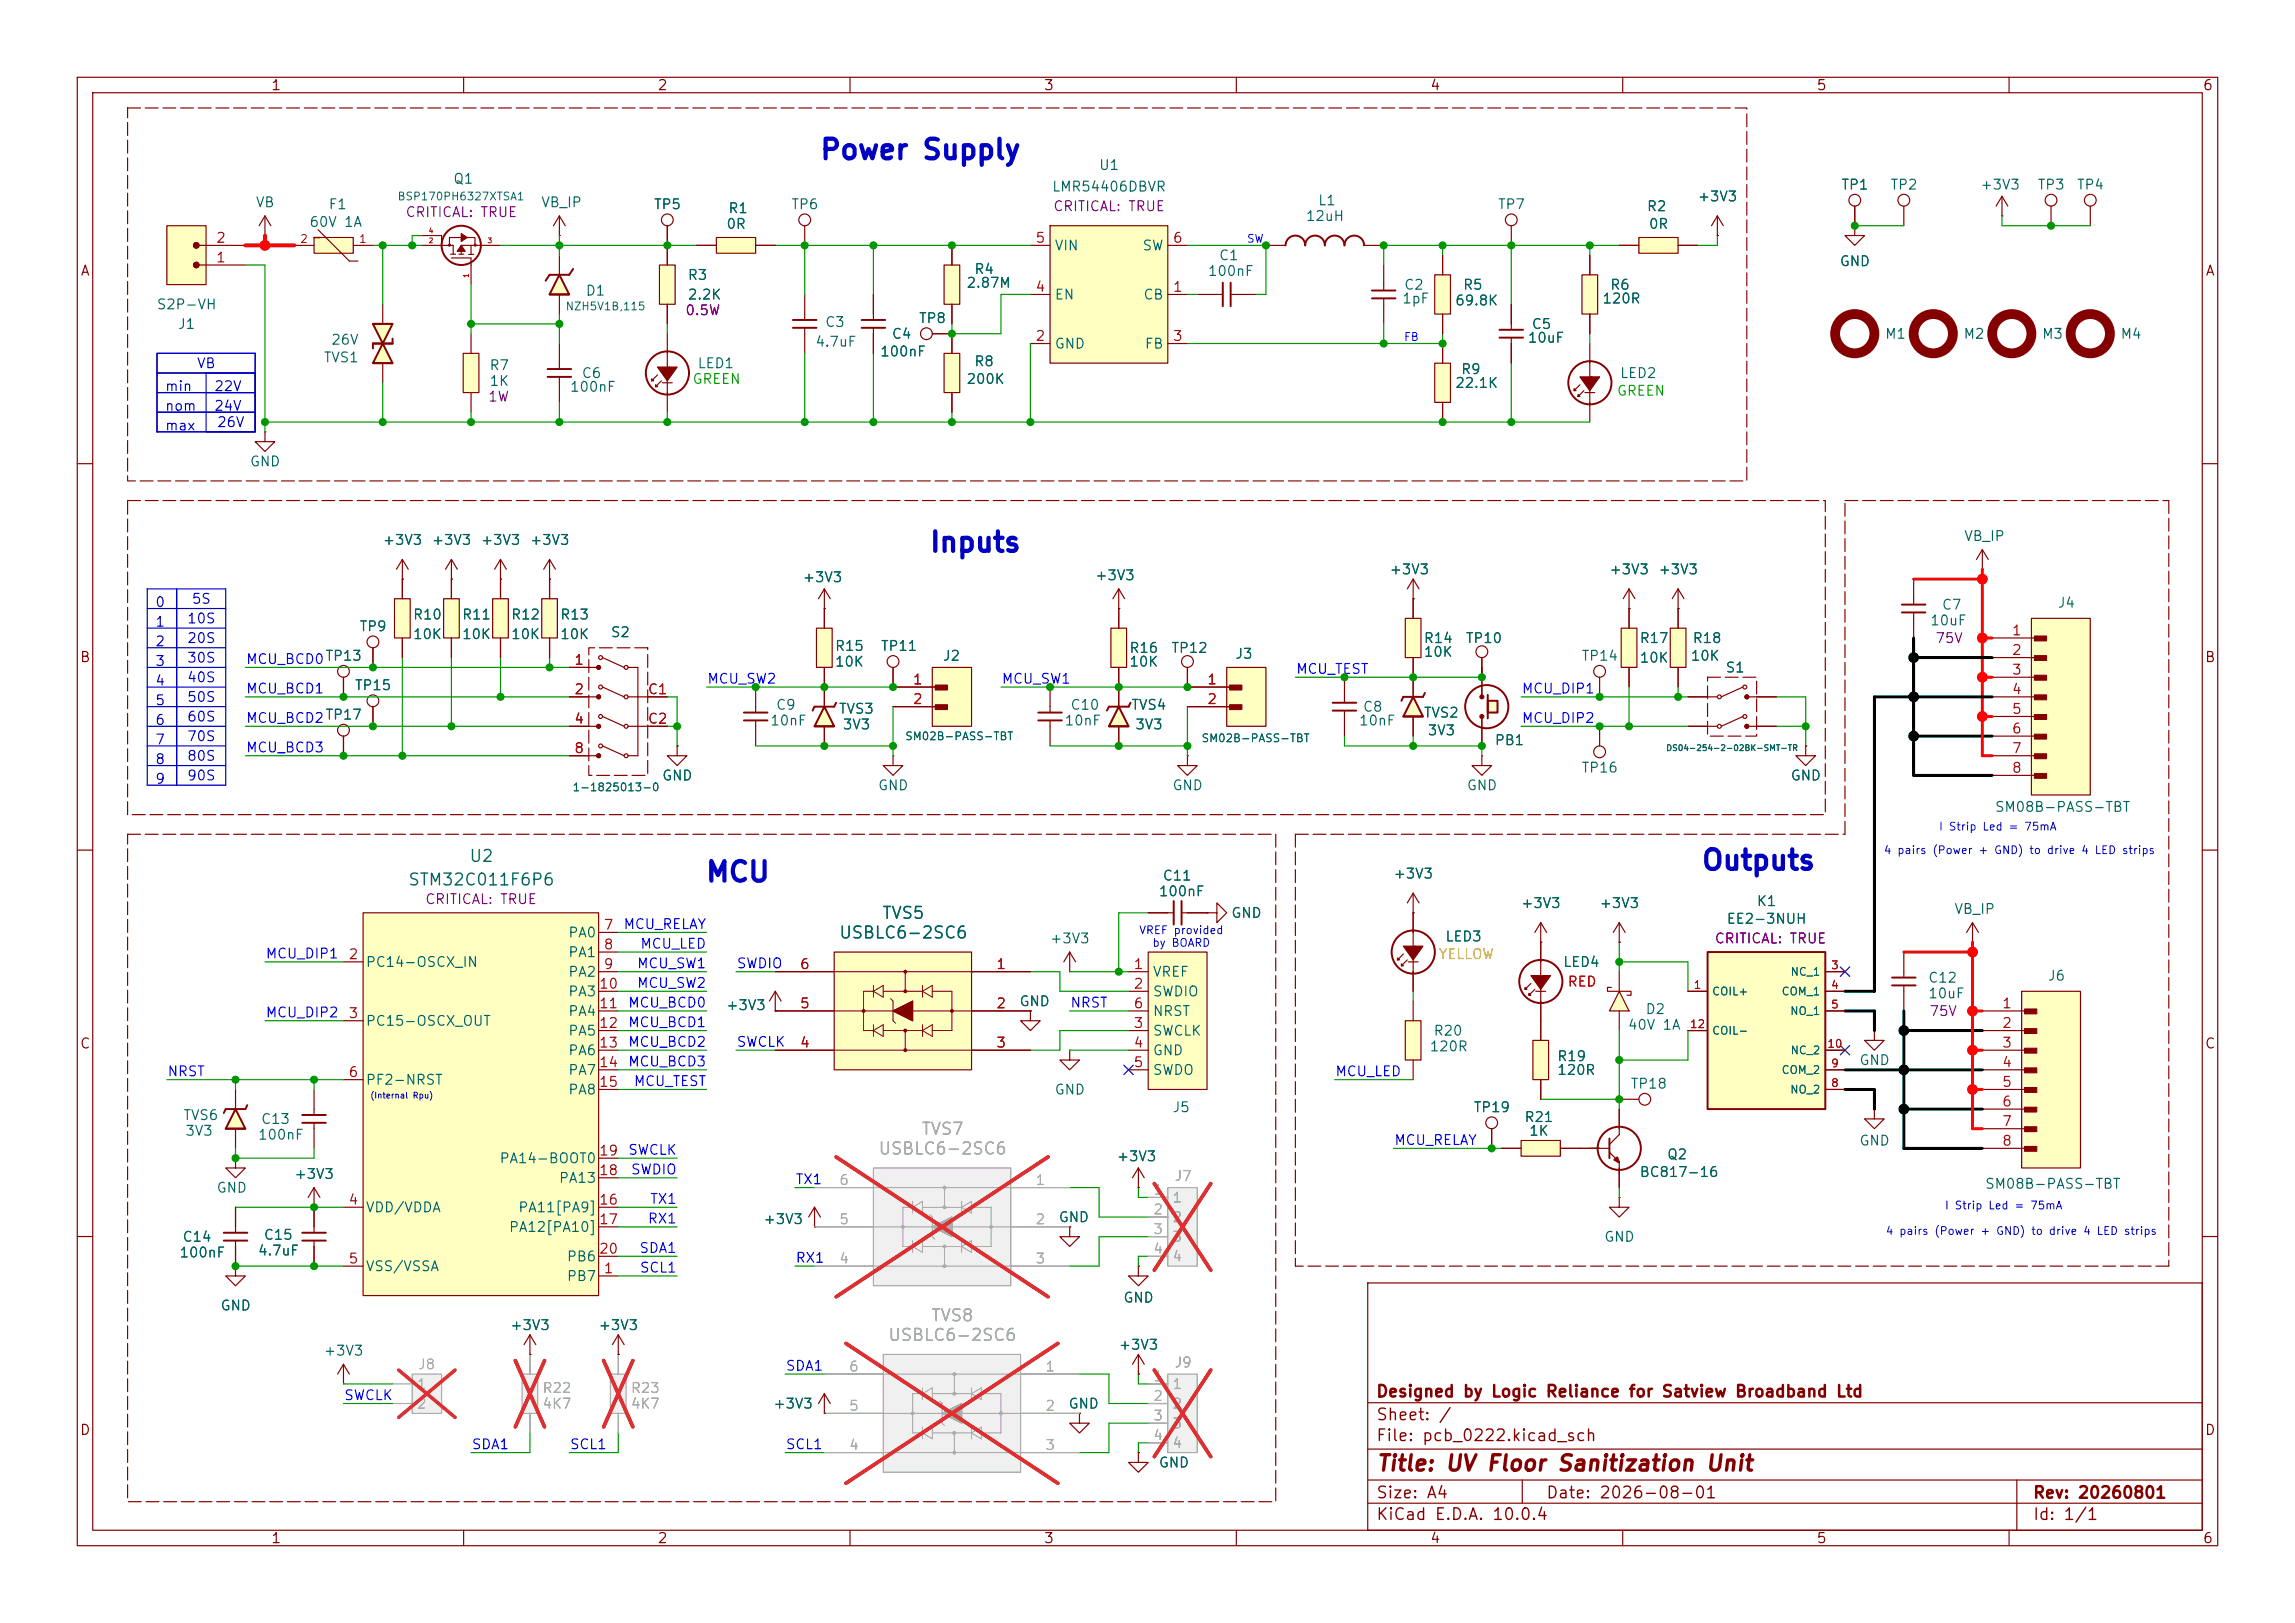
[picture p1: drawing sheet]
<svg xmlns="http://www.w3.org/2000/svg" width="297mm" height="210mm" viewBox="0 0 297 210" stroke-linecap="round" stroke-linejoin="round" font-family="sans-serif">
<defs><g id="words">
<g font-size="2.5" fill="#0000c2">
<text x="106" y="21.3">Power Supply</text>
<text x="120.2" y="72.1">Inputs</text>
<text x="220.1" y="113.2">Outputs</text>
<text x="91.2" y="114.7">MCU</text>
</g>
<text font-size="2" fill="#840000" x="178" y="190.8">Title: UV Floor Sanitization Unit</text>
<g font-size="1.5" fill="#006464">
<text x="60.6" y="111.9">U2</text>
<text x="52.7" y="115">STM32C011F6P6</text>
<text x="114.1" y="119.3">TVS5</text>
<text x="108.5" y="121.8">USBLC6-2SC6</text>
</g>
<g font-size="1.5" fill="#989898">
<text x="113.6" y="149.8">USBLC6-2SC6</text>
<text x="119.2" y="147.2">TVS7</text>
<text x="114.8" y="173.9">USBLC6-2SC6</text>
<text x="120.4" y="171.3">TVS8</text>
</g>
<g font-size="1.5" fill="#840000">
<text x="178" y="184.2">Sheet: /</text>
<text x="178" y="181.2">Designed by Logic Reliance for Satview Broadband Ltd</text>
<text x="178" y="186.9">File: pcb_0222.kicad_sch</text>
<text x="178" y="197.1">KiCad E.D.A. 10.0.4</text>
<text x="178" y="194.3">Size: A4</text>
<text x="200" y="194.3">Date: 2026-08-01</text>
<text x="263" y="194.3">Rev: 20260801</text>
<text x="263" y="197.1">Id: 1/1</text>
</g>
<g font-size="1.3" fill="#840000">
<text x="35" y="12">1</text>
<text x="85" y="12">2</text>
<text x="135" y="12">3</text>
<text x="185" y="12">4</text>
<text x="235" y="12">5</text>
<text x="285" y="12">6</text>
<text x="10.3" y="36">A</text>
<text x="285.3" y="36">A</text>
<text x="10.3" y="86">B</text>
<text x="285.3" y="86">B</text>
<text x="10.3" y="136">C</text>
<text x="285.3" y="136">C</text>
<text x="10.3" y="186">D</text>
<text x="285.3" y="186">D</text>
<text x="35" y="200">1</text>
<text x="85" y="200">2</text>
<text x="135" y="200">3</text>
<text x="185" y="200">4</text>
<text x="235" y="200">5</text>
<text x="285" y="200">6</text>
</g>
<g font-size="1.3" fill="#006464">
<text x="142.1" y="22.3">U1</text>
<text x="33" y="27.1">VB</text>
<text x="39.9" y="29.7">60V 1A</text>
<text x="42.4" y="27.4">F1</text>
<text x="58.6" y="24.1">Q1</text>
<text x="69.9" y="27.1">VB_IP</text>
<text x="84.5" y="27.4">TP5</text>
<text x="93.9" y="29.9">0R</text>
<text x="94.2" y="27.9">R1</text>
<text x="102.3" y="27.4">TP6</text>
<text x="136.1" y="25.1">LMR54406DBVR</text>
<text x="168.9" y="28.9">12uH</text>
<text x="170.5" y="26.9">L1</text>
<text x="193.8" y="27.4">TP7</text>
<text x="213" y="27.6">R2</text>
<text x="213.3" y="29.9">0R</text>
<text x="219.6" y="26.4">+3V3</text>
<text x="238.2" y="24.8">TP1</text>
<text x="244.6" y="24.8">TP2</text>
<text x="256.2" y="24.8">+3V3</text>
<text x="263.6" y="24.8">TP3</text>
<text x="268.7" y="24.8">TP4</text>
<text x="126" y="35.8">R4</text>
<text x="136.4" y="32.7">VIN</text>
<text x="147.8" y="32.7">SW</text>
<text x="157.7" y="34">C1</text>
<text x="238" y="34.8">GND</text>
<text x="20.2" y="40.3">S2P-VH</text>
<text x="75.7" y="38.6">D1</text>
<text x="88.9" y="36.5">R3</text>
<text x="88.9" y="39.1">2.2K</text>
<text x="125" y="37.5">2.87M</text>
<text x="136.4" y="39.1">EN</text>
<text x="147.9" y="39.1">CB</text>
<text x="156.2" y="36">100nF</text>
<text x="181.4" y="39.6">1pF</text>
<text x="181.6" y="37.8">C2</text>
<text x="188.2" y="39.8">69.8K</text>
<text x="189.2" y="37.8">R5</text>
<text x="207.3" y="39.6">120R</text>
<text x="208.3" y="37.8">R6</text>
<text x="22.9" y="42.9">J1</text>
<text x="41.8" y="47.2">TVS1</text>
<text x="42.8" y="44.9">26V</text>
<text x="90.2" y="48">LED1</text>
<text x="105.4" y="45.2">4.7uF</text>
<text x="106.7" y="42.6">C3</text>
<text x="113.8" y="46.4">100nF</text>
<text x="115.3" y="44.2">C4</text>
<text x="118.8" y="42.1">TP8</text>
<text x="126" y="47.7">R8</text>
<text x="136.4" y="45.4">GND</text>
<text x="148.1" y="45.4">FB</text>
<text x="197.6" y="44.7">10uF</text>
<text x="198.1" y="42.9">C5</text>
<text x="243.8" y="44.2">M1</text>
<text x="254" y="44.2">M2</text>
<text x="264.2" y="44.2">M3</text>
<text x="274.3" y="44.2">M4</text>
<text x="63.3" y="48.2">R7</text>
<text x="63.3" y="50.2">1K</text>
<text x="73.7" y="51">100nF</text>
<text x="75.2" y="49.2">C6</text>
<text x="125" y="50">200K</text>
<text x="188.2" y="50.5">22.1K</text>
<text x="189" y="48.7">R9</text>
<text x="209.6" y="49.2">LED2</text>
<text x="32.3" y="60.7">GND</text>
<text x="49.4" y="70.8">+3V3</text>
<text x="55.8" y="70.8">+3V3</text>
<text x="62.1" y="70.8">+3V3</text>
<text x="68.5" y="70.8">+3V3</text>
<text x="254.1" y="70.3">VB_IP</text>
<text x="103.8" y="75.6">+3V3</text>
<text x="141.6" y="75.4">+3V3</text>
<text x="179.7" y="74.6">+3V3</text>
<text x="208.2" y="74.6">+3V3</text>
<text x="214.5" y="74.6">+3V3</text>
<text x="46.4" y="82">TP9</text>
<text x="53.3" y="80.5">R10</text>
<text x="53.3" y="83">10K</text>
<text x="59.7" y="80.5">R11</text>
<text x="59.7" y="83">10K</text>
<text x="66" y="80.5">R12</text>
<text x="66" y="83">10K</text>
<text x="72.4" y="80.5">R13</text>
<text x="72.4" y="83">10K</text>
<text x="79" y="82.8">S2</text>
<text x="184.2" y="83.5">R14</text>
<text x="189.6" y="83.5">TP10</text>
<text x="212.1" y="83.5">R17</text>
<text x="219" y="83.5">R18</text>
<text x="249.7" y="81.2">10uF</text>
<text x="251.2" y="79.2">C7</text>
<text x="266.2" y="78.9">J4</text>
<text x="42" y="85.8">TP13</text>
<text x="45.8" y="89.6">TP15</text>
<text x="108" y="84.5">R15</text>
<text x="108" y="86.6">10K</text>
<text x="113.9" y="84.5">TP11</text>
<text x="121.9" y="85.8">J2</text>
<text x="146.1" y="84.8">R16</text>
<text x="146.1" y="86.6">10K</text>
<text x="151.5" y="84.8">TP12</text>
<text x="159.8" y="85.6">J3</text>
<text x="184.2" y="85.3">10K</text>
<text x="204.6" y="85.8">TP14</text>
<text x="212.1" y="86.1">10K</text>
<text x="218.7" y="85.8">10K</text>
<text x="223.2" y="87.3">S1</text>
<text x="42" y="93.4">TP17</text>
<text x="99.6" y="94.2">10nF</text>
<text x="100.3" y="92.2">C9</text>
<text x="108.5" y="92.7">TVS3</text>
<text x="109" y="94.7">3V3</text>
<text x="137.7" y="94.2">10nF</text>
<text x="138.4" y="92.2">C10</text>
<text x="146.3" y="92.2">TVS4</text>
<text x="146.8" y="94.7">3V3</text>
<text x="175.8" y="94.2">10nF</text>
<text x="176.3" y="92.4">C8</text>
<text x="184.2" y="93.2">TVS2</text>
<text x="184.7" y="95.5">3V3</text>
<text x="85.6" y="101.3">GND</text>
<text x="193.3" y="96.7">PB1</text>
<text x="204.6" y="100.3">TP16</text>
<text x="231.6" y="101.3">GND</text>
<text x="113.5" y="102.6">GND</text>
<text x="151.6" y="102.6">GND</text>
<text x="189.7" y="102.6">GND</text>
<text x="258.1" y="105.4">SM08B-PASS-TBT</text>
<text x="149.9" y="116.3">100nF</text>
<text x="150.4" y="114.3">C11</text>
<text x="159.3" y="119.1">GND</text>
<text x="180.2" y="114">+3V3</text>
<text x="196.7" y="117.8">+3V3</text>
<text x="206.9" y="117.8">+3V3</text>
<text x="223.4" y="119.8">EE2-3NUH</text>
<text x="227.3" y="117.6">K1</text>
<text x="252.8" y="118.6">VB_IP</text>
<text x="47.2" y="125.4">PC14-OSCX_IN</text>
<text x="73.4" y="121.6">PA0</text>
<text x="73.4" y="124.2">PA1</text>
<text x="135.8" y="122.4">+3V3</text>
<text x="187" y="122.1">LED3</text>
<text x="202.2" y="125.4">LED4</text>
<text x="73.4" y="126.7">PA2</text>
<text x="73.4" y="129.2">PA3</text>
<text x="73.4" y="131.8">PA4</text>
<text x="93.9" y="131">+3V3</text>
<text x="131.8" y="130.5">GND</text>
<text x="149.1" y="126.7">VREF</text>
<text x="149.1" y="129.2">SWDIO</text>
<text x="149.1" y="131.8">NRST</text>
<text x="212.9" y="131.5">D2</text>
<text x="249.4" y="127.5">C12</text>
<text x="249.4" y="129.5">10uF</text>
<text x="264.9" y="127.2">J6</text>
<text x="47.2" y="133.1">PC15-OSCX_OUT</text>
<text x="73.4" y="134.3">PA5</text>
<text x="73.4" y="136.9">PA6</text>
<text x="149.1" y="134.3">SWCLK</text>
<text x="149.1" y="136.9">GND</text>
<text x="184.9" y="136.4">120R</text>
<text x="185.4" y="134.3">R20</text>
<text x="201.4" y="137.6">R19</text>
<text x="210.6" y="133.6">40V 1A</text>
<text x="47.2" y="140.7">PF2-NRST</text>
<text x="73.4" y="139.4">PA7</text>
<text x="73.4" y="141.9">PA8</text>
<text x="136.4" y="141.9">GND</text>
<text x="149.1" y="139.4">SWDO</text>
<text x="201.4" y="139.4">120R</text>
<text x="210.9" y="141.2">TP18</text>
<text x="240.5" y="138.1">GND</text>
<text x="23.6" y="145.2">TVS6</text>
<text x="23.9" y="147.3">3V3</text>
<text x="33.3" y="147.8">100nF</text>
<text x="33.7" y="145.8">C13</text>
<text x="151.6" y="144.2">J5</text>
<text x="190.6" y="144.2">TP19</text>
<text x="197.2" y="145.5">R21</text>
<text x="197.8" y="147.3">1K</text>
<text x="240.5" y="148.5">GND</text>
<text x="27.9" y="154.6">GND</text>
<text x="38" y="152.9">+3V3</text>
<text x="64.6" y="150.8">PA14-BOOT0</text>
<text x="72.2" y="153.4">PA13</text>
<text x="144.4" y="150.6">+3V3</text>
<text x="212.1" y="152.6">BC817-16</text>
<text x="215.7" y="150.3">Q2</text>
<text x="256.8" y="154.1">SM08B-PASS-TBT</text>
<text x="23.5" y="161">C14</text>
<text x="34" y="160.7">C15</text>
<text x="47.2" y="157.2">VDD/VDDA</text>
<text x="65.8" y="159.7">PA12[PA10]</text>
<text x="67" y="157.2">PA11[PA9]</text>
<text x="98.7" y="158.7">+3V3</text>
<text x="136.9" y="158.5">GND</text>
<text x="207.5" y="161">GND</text>
<text x="23.1" y="163">100nF</text>
<text x="33.3" y="162.8">4.7uF</text>
<text x="47.2" y="164.8">VSS/VSSA</text>
<text x="73.3" y="166.1">PB7</text>
<text x="73.3" y="163.5">PB6</text>
<text x="28.4" y="169.9">GND</text>
<text x="65.9" y="172.4">+3V3</text>
<text x="77.4" y="172.4">+3V3</text>
<text x="145.3" y="168.9">GND</text>
<text x="41.8" y="175.7">+3V3</text>
<text x="144.7" y="175">+3V3</text>
<text x="100" y="182.6">+3V3</text>
<text x="138.2" y="182.6">GND</text>
<text x="149.9" y="190.2">GND</text>
</g>
<g font-size="1.3" fill="#840084">
<text x="52.4" y="28.4">CRITICAL: TRUE</text>
<text x="136.2" y="27.6">CRITICAL: TRUE</text>
<text x="88.6" y="41.1">0.5W</text>
<text x="63.1" y="52.3">1W</text>
<text x="250.4" y="83.5">75V</text>
<text x="54.9" y="117.3">CRITICAL: TRUE</text>
<text x="221.8" y="122.4">CRITICAL: TRUE</text>
<text x="249.6" y="131.8">75V</text>
</g>
<g font-size="1.3" fill="#a90000">
<text x="27.9" y="34.3">1</text>
<text x="27.9" y="31.7">2</text>
<text x="133.9" y="31.7">5</text>
<text x="151.7" y="31.7">6</text>
<text x="133.9" y="38.1">4</text>
<text x="151.7" y="38.1">1</text>
<text x="133.9" y="44.4">2</text>
<text x="151.7" y="44.4">3</text>
<text x="260.3" y="82.5">1</text>
<text x="74.2" y="86.3">1</text>
<text x="118" y="88.9">1</text>
<text x="156.1" y="88.9">1</text>
<text x="260.3" y="85.1">2</text>
<text x="260.3" y="87.6">3</text>
<text x="74.2" y="90.1">2</text>
<text x="74.2" y="94">4</text>
<text x="83.7" y="90.1">C1</text>
<text x="83.7" y="94">C2</text>
<text x="118" y="91.4">2</text>
<text x="156.1" y="91.4">2</text>
<text x="260.3" y="90.1">4</text>
<text x="260.3" y="92.7">5</text>
<text x="260.3" y="95.2">6</text>
<text x="74.2" y="97.8">8</text>
<text x="260.3" y="97.8">7</text>
<text x="260.3" y="100.3">8</text>
<text x="45" y="124.4">2</text>
<text x="78" y="120.6">7</text>
<text x="78" y="123.2">8</text>
<text x="78" y="125.7">9</text>
<text x="103.4" y="125.7">6</text>
<text x="128.8" y="125.7">1</text>
<text x="146.6" y="125.7">1</text>
<text x="77.4" y="128.2">10</text>
<text x="77.4" y="130.8">11</text>
<text x="103.4" y="130.8">5</text>
<text x="128.8" y="130.8">2</text>
<text x="146.6" y="128.2">2</text>
<text x="146.6" y="130.8">6</text>
<text x="259" y="130.8">1</text>
<text x="45" y="132.1">3</text>
<text x="77.4" y="133.3">12</text>
<text x="77.4" y="135.9">13</text>
<text x="103.4" y="135.9">4</text>
<text x="128.8" y="135.9">3</text>
<text x="146.6" y="133.3">3</text>
<text x="146.6" y="135.9">4</text>
<text x="259" y="133.3">2</text>
<text x="259" y="135.9">3</text>
<text x="45" y="139.7">6</text>
<text x="77.4" y="138.4">14</text>
<text x="77.4" y="140.9">15</text>
<text x="146.6" y="138.4">5</text>
<text x="259" y="138.4">4</text>
<text x="259" y="140.9">5</text>
<text x="259" y="143.5">6</text>
<text x="77.4" y="149.8">19</text>
<text x="259" y="146">7</text>
<text x="259" y="148.6">8</text>
<text x="77.4" y="152.4">18</text>
<text x="45" y="156.2">4</text>
<text x="77.4" y="156.2">16</text>
<text x="77.4" y="158.7">17</text>
<text x="45" y="163.8">5</text>
<text x="77.4" y="162.5">20</text>
<text x="78" y="165.1">1</text>
</g>
<g font-size="1.3" fill="#0000c2">
<text x="25.4" y="48">VB</text>
<text x="21.3" y="50.9">min</text>
<text x="21.3" y="53.5">nom</text>
<text x="27.6" y="50.9">22V</text>
<text x="27.6" y="53.5">24V</text>
<text x="21.3" y="56">max</text>
<text x="28" y="55.6">26V</text>
<text x="20" y="78.9">0</text>
<text x="20" y="81.4">1</text>
<text x="20" y="83.9">2</text>
<text x="24.1" y="81">10S</text>
<text x="24.1" y="83.5">20S</text>
<text x="24.7" y="78.4">5S</text>
<text x="20" y="86.5">3</text>
<text x="20" y="89">4</text>
<text x="24.1" y="86.1">30S</text>
<text x="24.1" y="88.6">40S</text>
<text x="20" y="91.6">5</text>
<text x="20" y="94.1">6</text>
<text x="24.1" y="91.1">50S</text>
<text x="24.1" y="93.7">60S</text>
<text x="20" y="96.6">7</text>
<text x="20" y="99.2">8</text>
<text x="20" y="101.7">9</text>
<text x="24.1" y="96.2">70S</text>
<text x="24.1" y="98.8">80S</text>
<text x="24.1" y="101.3">90S</text>
</g>
<g font-size="1.3" fill="#00c200">
<text x="89.5" y="50">GREEN</text>
<text x="209.2" y="51.5">GREEN</text>
</g>
<g font-size="1.3" fill="#00f">
<text x="31.7" y="86.2">MCU_BCD0</text>
<text x="91.4" y="88.8">MCU_SW2</text>
<text x="129.5" y="88.8">MCU_SW1</text>
<text x="167.6" y="87.5">MCU_TEST</text>
<text x="31.7" y="90">MCU_BCD1</text>
<text x="31.7" y="93.9">MCU_BCD2</text>
<text x="196.8" y="93.9">MCU_DIP2</text>
<text x="196.8" y="90">MCU_DIP1</text>
<text x="31.7" y="97.7">MCU_BCD3</text>
<text x="34.3" y="124.3">MCU_DIP1</text>
<text x="80.6" y="120.5">MCU_RELAY</text>
<text x="82.3" y="125.6">MCU_SW1</text>
<text x="82.8" y="123.1">MCU_LED</text>
<text x="95.2" y="125.6">SWDIO</text>
<text x="34.3" y="132">MCU_DIP2</text>
<text x="81.2" y="130.7">MCU_BCD0</text>
<text x="82.3" y="128.1">MCU_SW2</text>
<text x="138.4" y="130.7">NRST</text>
<text x="81.2" y="133.2">MCU_BCD1</text>
<text x="81.2" y="135.8">MCU_BCD2</text>
<text x="95.2" y="135.8">SWCLK</text>
<text x="21.6" y="139.6">NRST</text>
<text x="81.2" y="138.3">MCU_BCD3</text>
<text x="81.9" y="140.8">MCU_TEST</text>
<text x="172.7" y="139.6">MCU_LED</text>
<text x="81.2" y="149.7">SWCLK</text>
<text x="180.3" y="148.5">MCU_RELAY</text>
<text x="81.6" y="152.3">SWDIO</text>
<text x="102.9" y="153.5">TX1</text>
<text x="83.7" y="158.6">RX1</text>
<text x="84" y="156.1">TX1</text>
<text x="82.6" y="162.4">SDA1</text>
<text x="82.7" y="165">SCL1</text>
<text x="102.9" y="163.7">RX1</text>
<text x="101.6" y="177.7">SDA1</text>
<text x="44.4" y="181.5">SWCLK</text>
<text x="61" y="187.8">SDA1</text>
<text x="73.7" y="187.8">SCL1</text>
<text x="101.6" y="187.8">SCL1</text>
</g>
<text font-size="1.3" fill="#c2c200" x="186.1" y="124.4">YELLOW</text>
<text font-size="1.3" fill="#c20000" x="202.8" y="128">RED</text>
<g font-size="1.3" fill="#aaa">
<text x="108.5" y="153.6">6</text>
<text x="133.9" y="153.6">1</text>
<text x="149.2" y="154.9">1</text>
<text x="108.5" y="158.7">5</text>
<text x="133.9" y="158.7">2</text>
<text x="149.2" y="157.5">2</text>
<text x="149.2" y="160">3</text>
<text x="108.5" y="163.8">4</text>
<text x="133.9" y="163.8">3</text>
<text x="149.2" y="162.5">4</text>
<text x="109.8" y="177.8">6</text>
<text x="135.2" y="177.8">1</text>
<text x="149.2" y="179">1</text>
<text x="109.8" y="182.9">5</text>
<text x="135.2" y="182.9">2</text>
<text x="149.2" y="181.6">2</text>
<text x="149.2" y="184.1">3</text>
<text x="109.8" y="187.9">4</text>
<text x="135.2" y="187.9">3</text>
<text x="149.2" y="186.7">4</text>
</g>
<g font-size="1.3" fill="#989898">
<text x="151.6" y="155.9">1</text>
<text x="151.9" y="153.1">J7</text>
<text x="151.6" y="158.5">2</text>
<text x="151.6" y="161">3</text>
<text x="151.6" y="163.5">4</text>
<text x="54" y="177.5">J8</text>
<text x="151.9" y="177.2">J9</text>
<text x="53.8" y="180">1</text>
<text x="53.8" y="182.6">2</text>
<text x="70.1" y="180.5">R22</text>
<text x="70.1" y="182.6">4K7</text>
<text x="81.5" y="180.5">R23</text>
<text x="81.5" y="182.6">4K7</text>
<text x="151.6" y="180">1</text>
<text x="151.6" y="182.6">2</text>
<text x="151.6" y="185.1">3</text>
<text x="151.6" y="187.7">4</text>
</g>
<g font-size="1" fill="#006464">
<text x="51.4" y="26.2">BSP170PH6327XTSA1</text>
<text x="73.1" y="40.4">NZH5V1B,115</text>
<text x="117.1" y="96">SM02B-PASS-TBT</text>
<text x="155.4" y="96.3">SM02B-PASS-TBT</text>
<text x="74" y="102.6">1-1825013-0</text>
<text x="221.5" y="129">COIL+</text>
<text x="230.5" y="129">COM_1</text>
<text x="231.6" y="131.6">NO_1</text>
<text x="231.6" y="126.5">NC_1</text>
<text x="221.5" y="134.1">COIL-</text>
<text x="231.6" y="136.7">NC_2</text>
<text x="230.5" y="139.2">COM_2</text>
<text x="231.6" y="141.7">NO_2</text>
</g>
<g font-size="1" fill="#a90000">
<text x="38.8" y="31.7">2</text>
<text x="46.4" y="31.7">1</text>
<text x="236.9" y="125.7">3</text>
<text x="219.1" y="128.2">1</text>
<text x="236.9" y="128.2">4</text>
<text x="236.9" y="130.7">5</text>
<text x="218.6" y="133.3">12</text>
<text x="236.4" y="135.8">10</text>
<text x="236.9" y="140.9">8</text>
<text x="236.9" y="138.4">9</text>
</g>
<g font-size="1" fill="#00f">
<text x="161.3" y="31.7">SW</text>
<text x="181.6" y="44.4">FB</text>
</g>
<g font-size="1" fill="#0000c2">
<text x="250.8" y="107.7">I Strip Led = 75mA</text>
<text x="243.7" y="110.8">4 pairs (Power + GND) to drive 4 LED strips</text>
<text x="147.3" y="121.1">VREF provided</text>
<text x="149.1" y="122.8">by BOARD</text>
<text x="244" y="160">4 pairs (Power + GND) to drive 4 LED strips</text>
<text x="251.6" y="156.7">I Strip Led = 75mA</text>
</g>
<text font-size=".8" fill="#006464" x="215.6" y="97.4">DS04-254-2-02BK-SMT-TR</text>
<text font-size=".8" fill="#0000c2" x="47.9" y="142.3">(Internal Rpu)</text>
<g font-size=".6" fill="#a90000">
<text x="55.4" y="31.6">2</text>
<text x="55.4" y="30.3">4</text>
<text x="63" y="31.6">3</text>
<text x="60.8" y="36" transform="rotate(-90 60.8 36)">1</text>
</g>
</g></defs>
<g fill="none" stroke="#840000" stroke-width=".15">
<path d="M10 10h277v190h-277zM12 12h273v186h-273zM60 10v2M110 10v2M160 10v2M210 10v2M260 10v2M10 60h2M285 60h2M10 110h2M285 110h2M10 160h2"/>
<path d="M177 166h108v32h-108zM285 160h2M60 198v2M110 198v2M160 198v2M177 194.5h108M177 191.5h108M177 187.5h108M177 181.5h108M197 191.5v3M210 198v2M260 198v2"/>
<path d="M261 191.5v6.5"/>
</g>
<path d="M204.5 48.8h2.5l-1.3 1.7z" fill="#840000"/>
<circle cx="205.8" cy="49.5" r="2.79" fill="none" stroke="#840000" stroke-width=".25"/>
<g fill="none" stroke="#840000" stroke-width=".15">
<path d="M204.5 49.8l-.8 .7v-.2l.3 .2h-.3M204.5 48.8h2.5l-1.3 1.7zM205 50.5l-.8 .8v-.2l.3 .2h-.3M205.1 50.8h1.3M205.7 44.5v4.5M205.7 50.3v4.3M44.4 87.6v2.6"/>
<circle cx="44.4" cy="86.9" r=".76"/>
</g>
<g fill="#ffffc2">
<path d="M49.5 44.5l1.3 2.5h-2.5z"/>
<path d="M48.3 41.9h2.5l-1.3 2.6z"/>
</g>
<path d="M48.3 41.9h2.5l-1.3 2.6zM48.3 47h2.5M48.3 41.9h2.5M49.5 44.5l1.3 2.5h-2.5zM50.8 43.8v.7h-2.5v.6" fill="none" stroke="#840000" stroke-width=".25"/>
<g fill="none" stroke="#840000" stroke-width=".15">
<path d="M49.5 39.4v2.5M49.5 47v2.5M209.5 142.2h2.6"/>
<circle cx="212.9" cy="142.2" r=".76"/>
</g>
<path d="M221 123.2h15.2v20.3h-15.2z" fill="#ffffc2"/>
<path d="M221 123.2h15.2v20.3h-15.2z" fill="none" stroke="#840000" stroke-width=".25"/>
<g fill="none" stroke="#840000" stroke-width=".15">
<path d="M86.4 29.2v2.6M48.3 91.4v2.6M255.3 119.4l-.8 1.3M255.3 119.4l.7 1.3M255.3 119.4v2.5M218.4 128.3h2.6M218.4 133.4h2.6M236.2 128.3h2.6M236.2 125.7h2.6M236.2 130.8h2.6M236.2 138.4h2.6M236.2 135.9h2.6"/>
<path d="M255.3 121.9h.1M236.2 141h2.6"/>
<circle cx="86.4" cy="28.4" r=".76"/>
<circle cx="48.3" cy="90.7" r=".76"/>
</g>
<path d="M261.6 128.3h7.6v22.8h-7.6z" fill="#ffffc2"/>
<g fill="#840000" stroke="#840000" stroke-width=".13">
<path d="M262 130.6h1.6v.6h-1.6z"/>
<path d="M262 133.1h1.6v.6h-1.6z"/>
<path d="M262 135.6h1.6v.7h-1.6z"/>
<path d="M262 138.2h1.6v.6h-1.6z"/>
<path d="M262 140.7h1.6v.7h-1.6z"/>
<path d="M262 143.3h1.6v.6h-1.6z"/>
<path d="M262 145.8h1.6v.6h-1.6z"/>
<path d="M262 148.3h1.6v.7h-1.6z"/>
</g>
<path d="M256.5 130.8h6.4M256.5 133.4h6.4M256.5 135.9h6.4M256.5 138.4h6.4M261.6 128.3h7.6v22.8h-7.6zM256.5 141h6.4M256.5 143.5h6.4M256.5 146.1h6.4M256.5 148.6h6.4" fill="none" stroke="#840000" stroke-width=".15"/>
<path d="M262.9 80h7.6v22.9h-7.6z" fill="#ffffc2"/>
<g fill="#840000" stroke="#840000" stroke-width=".13">
<path d="M263.3 82.3h1.6v.6h-1.6z"/>
<path d="M263.3 84.8h1.6v.7h-1.6z"/>
<path d="M263.3 87.4h1.6v.6h-1.6z"/>
<path d="M263.3 89.9h1.6v.7h-1.6z"/>
<path d="M263.3 92.5h1.6v.6h-1.6z"/>
<path d="M263.3 95h1.6v.6h-1.6z"/>
<path d="M263.3 97.5h1.6v.7h-1.6z"/>
<path d="M263.3 100.1h1.6v.6h-1.6z"/>
</g>
<path d="M257.8 82.6h6.4M257.8 85.1h6.4M257.8 87.6h6.4M257.8 90.2h6.4M257.8 92.7h6.4M257.8 95.3h6.4M257.8 97.8h6.4M262.9 80h7.6v22.9h-7.6zM257.8 100.3h6.4M246.4 123.2v3.3M246.4 127.5v3.3" fill="none" stroke="#840000" stroke-width=".15"/>
<path d="M244.9 127.5h3M244.9 126.5h3" fill="none" stroke="#840000" stroke-width=".25"/>
<path d="M196.8 147.6h5.1v2h-5.1z" fill="#ffffc2"/>
<g fill="none" stroke="#840000" stroke-width=".15">
<path d="M193 146.1v2.5M194.3 148.6h2.5M196.8 147.6h5.1v2h-5.1zM201.9 148.6h6.4M208.3 149.1l1.2 1.3M209.5 143.5v3.3l-1.2 1.3M209.5 150.5v3.2"/>
<circle cx="193" cy="145.3" r=".76"/>
</g>
<path d="M208.9 150.1l.4-.3 .2 .6z" fill="#840000" stroke="#840000" stroke-width=".25"/>
<g fill="none" stroke="#840000" stroke-width=".25">
<path d="M208.3 147.3v2.6"/>
<circle cx="209.5" cy="148.6" r="2.79"/>
</g>
<path d="M72.4 35.6l1.3 2.5h-2.6z" fill="#ffffc2"/>
<path d="M71.1 38.1h2.6M72.4 35.6l1.3 2.5h-2.6zM74.2 34.8l-.5 .8h-2.6l-.5 .7" fill="none" stroke="#840000" stroke-width=".25"/>
<path d="M72.4 33v2.6M72.4 38.1v2.5M210.8 78.7h.1M210.8 76.2l-.7 1.3M210.8 76.2l.8 1.3M210.8 76.2v2.5" fill="none" stroke="#840000" stroke-width=".15"/>
<path d="M216.2 81.3h2v5.1h-2z" fill="#ffffc2"/>
<path d="M217.2 78.7h.1M217.2 76.2v5.1M217.2 76.2l-.8 1.3M217.2 76.2l.7 1.3M216.2 81.3h2v5.1h-2zM217.2 86.4v2.5M242.6 133.4v1.2h1.2l-1.2 1.3-1.3-1.3h1.3M242.6 133.4h.1M242.6 143.5v1.3h1.2l-1.2 1.3-1.3-1.3h1.3M242.6 143.5h.1" fill="none" stroke="#840000" stroke-width=".15"/>
<path d="M209.8 81.3h2v5.1h-2z" fill="#ffffc2"/>
<path d="M210.8 78.7v2.6M209.8 81.3h2v5.1h-2zM210.8 86.4v2.5" fill="none" stroke="#840000" stroke-width=".15"/>
<path d="M21.6 29.2h5.1v7.6h-5.1z" fill="#ffffc2"/>
<g fill="#840000" stroke="#840000" stroke-width=".13">
<circle cx="25.4" cy="34.3" r=".36"/>
<circle cx="25.4" cy="31.8" r=".36"/>
</g>
<g fill="none" stroke="#840000" stroke-width=".15">
<path d="M21.6 29.2h5.1v7.6h-5.1zM25.4 34.3h6.3M25.4 31.8h6.3"/>
<circle cx="25.4" cy="31.8" r=".36"/>
<circle cx="25.4" cy="34.3" r=".36"/>
</g>
<path d="M40.6 30.7h5.1v2.1h-5.1z" fill="#ffffc2"/>
<path d="M38.1 31.8h2.5M40.6 30.7h5.1v2.1h-5.1zM40.6 30.7h.8zM41.1 29.7l4.1 4.1h1.1M45.7 31.8h2.6" fill="none" stroke="#840000" stroke-width=".15"/>
<path d="M63.8 77.5h2v5.1h-2z" fill="#ffffc2"/>
<path d="M72.4 44.5v3.3M72.4 48.8v3.3M63.8 77.5h2v5.1h-2zM64.8 74.9v2.6M64.8 82.6v2.5" fill="none" stroke="#840000" stroke-width=".15"/>
<path d="M70.9 48.8h3M70.9 47.8h3" fill="none" stroke="#840000" stroke-width=".25"/>
<path d="M59.9 45.7h2.1v5.1h-2.1z" fill="#ffffc2"/>
<path d="M59.9 45.7h2.1v5.1h-2.1zM61 43.2v2.5M61 50.8v2.5" fill="none" stroke="#840000" stroke-width=".15"/>
<path d="M70.1 77.5h2v5.1h-2z" fill="#ffffc2"/>
<path d="M70.1 77.5h2v5.1h-2zM71.1 74.9h.1M71.1 72.4v5.1M71.1 72.4l-.7 1.3M71.1 72.4l.8 1.3M71.1 82.6v2.5" fill="none" stroke="#840000" stroke-width=".15"/>
<path d="M209.5 128.3l1.3 2.5h-2.5z" fill="#ffffc2"/>
<path d="M64.8 74.9h.1M64.8 72.4l-.8 1.3M64.8 72.4l.7 1.3M64.8 72.4v2.5M208.5 127.8h-.5v.5h1.5M209.5 128.3l1.3 2.5h-2.5zM209.5 128.3h1.6v.5h-.5M209.5 125.7v2.6M209.5 130.8v2.6" fill="none" stroke="#840000" stroke-width=".15"/>
<path d="M198.4 134.6h2v5.1h-2z" fill="#ffffc2"/>
<path d="M198.4 134.6h2v5.1h-2zM199.4 132.1v2.5M199.4 139.7v2.5" fill="none" stroke="#840000" stroke-width=".15"/>
<path d="M198.1 126.2h2.6l-1.3 1.8z" fill="#840000"/>
<circle cx="199.4" cy="127" r="2.79" fill="none" stroke="#840000" stroke-width=".25"/>
<g fill="none" stroke="#840000" stroke-width=".15">
<path d="M199.4 119.4v7.1M199.4 119.4l-.8 1.3M199.4 119.4l.8 1.3M209.5 119.4l-.7 1.3M209.5 119.4l.8 1.3M209.5 119.4v2.5M198.1 127.3l-.7 .7v-.2l.2 .2h-.2M198.1 126.2h2.6l-1.3 1.8zM198.6 128l-.7 .8v-.3l.2 .3h-.2M198.8 128.3h1.2M199.4 121.9h.1M199.4 127.8v4.3"/>
<path d="M209.5 121.9h.1"/>
</g>
<path d="M57.4 77.5h2v5.1h-2z" fill="#ffffc2"/>
<g fill="none" stroke="#840000" stroke-width=".15">
<path d="M52.1 74.9h.1M52.1 72.4l-.8 1.3M52.1 72.4l.7 1.3M52.1 72.4v2.5M57.4 77.5h2v5.1h-2zM58.4 74.9v2.6M58.4 82.6v2.5M218.4 90.2h3.8M218.4 94h3.8M225.6 88.9l-2.8 1.3M225.6 92.7l-2.8 1.3M226.1 90.2h3.8"/>
<path d="M226.1 94h3.8"/>
<circle cx="222.5" cy="90.2" r=".25"/>
<circle cx="222.5" cy="94" r=".25"/>
<circle cx="225.8" cy="92.7" r=".25"/>
<circle cx="225.8" cy="88.9" r=".25"/>
<circle cx="226.1" cy="90.2" r=".25"/>
<circle cx="226.1" cy="94" r=".25"/>
</g>
<g fill="#840000" stroke="#840000" stroke-width=".13">
<circle cx="226.1" cy="90.2" r=".25"/>
<circle cx="226.1" cy="94" r=".25"/>
</g>
<path d="M221 87.6h6.3v7.7h-6.3v-7.7" fill="none" stroke="#840000" stroke-width=".15" stroke-dasharray="1.7 .6"/>
<path d="M192.5 90.7h1.3v1.5h-1.3z" fill="#ffffc2"/>
<g fill="none" stroke="#840000" stroke-width=".25">
<path d="M192.5 90.7h1.3v1.5h-1.3zM192.5 89.9v3.1"/>
<circle cx="192.4" cy="91.4" r="2.79"/>
</g>
<g fill="#840000" stroke="#840000" stroke-width=".15">
<circle cx="191.8" cy="92.7" r=".25"/>
<circle cx="191.8" cy="90.2" r=".25"/>
</g>
<g fill="none" stroke="#840000" stroke-width=".15">
<path d="M191.8 86.4v3.8M191.8 92.7v3.8M207 94v2.5"/>
<circle cx="207" cy="97.3" r=".76"/>
</g>
<path d="M185.7 47h2v5.1h-2z" fill="#ffffc2"/>
<path d="M185.7 47h2v5.1h-2zM186.7 44.5v2.5M186.7 52.1v2.5M58.4 74.9h.1M58.4 72.4l-.7 1.3M58.4 72.4l.8 1.3M58.4 72.4v2.5M233.7 96.5v1.3h1.2l-1.2 1.3-1.3-1.3h1.3M233.7 96.5h.1" fill="none" stroke="#840000" stroke-width=".15"/>
<path d="M51.1 77.5h2v5.1h-2z" fill="#ffffc2"/>
<path d="M72.4 30.5h.1M72.4 27.9l-.8 1.3M72.4 27.9l.8 1.3M72.4 27.9v2.6M51.1 77.5h2v5.1h-2zM52.1 74.9v2.6M52.1 82.6v2.5M97.8 88.9v3.3M97.8 93.2v3.3" fill="none" stroke="#840000" stroke-width=".15"/>
<path d="M96.3 93.2h3M96.3 92.2h3" fill="none" stroke="#840000" stroke-width=".25"/>
<path d="M106.7 91.4l1.2 2.6h-2.5z" fill="#ffffc2"/>
<path d="M158.2 36.6v3M159.3 36.6v3M166.4 31.8a1.27 1.27 0 0 1 1.2-1.3 1.27 1.27 0 0 1 1.3 1.3 1.27 1.27 0 0 1 1.3-1.3 1.27 1.27 0 0 1 1.2 1.3 1.27 1.27 0 0 1 1.3-1.3 1.27 1.27 0 0 1 1.3 1.3 1.27 1.27 0 0 1 1.3-1.3 1.27 1.27 0 0 1 1.2 1.3M177.5 38.6h3.1M177.5 37.6h3.1M105.4 94h2.5M106.7 91.4l1.2 2.6h-2.5zM108.2 90.9l-.3 .5h-2.5l-.2 .5" fill="none" stroke="#840000" stroke-width=".25"/>
<g fill="none" stroke="#840000" stroke-width=".15">
<path d="M154.9 38.1h3.3M159.3 38.1h3.3M163.8 31.8h2.6M176.5 31.8h2.6M179.1 34.3v3.3M179.1 38.6v3.3M222.2 30.5h.1M222.2 27.9l-.7 1.3M222.2 27.9l.8 1.3M222.2 27.9v2.6M106.7 88.9v2.5M106.7 94v2.5"/>
<path d="M115.6 97.8v1.3h1.2l-1.2 1.2-1.3-1.2h1.3M115.6 97.8h.1M207 87.6v2.6"/>
<circle cx="207" cy="86.9" r=".76"/>
</g>
<path d="M212.1 30.7h5.1v2.1h-5.1z" fill="#ffffc2"/>
<g fill="none" stroke="#840000" stroke-width=".15">
<path d="M209.5 31.8h2.6M212.1 30.7h5.1v2.1h-5.1zM217.2 31.8h2.5M182.9 77.5h.1M182.9 74.9l-.8 1.3M182.9 74.9l.7 1.3M182.9 74.9v2.6M191.8 85.1v2.5M138.4 125.7h.1M138.4 123.2l.8 1.3M138.4 123.2l-.7 1.3M138.4 123.2v2.5"/>
<circle cx="191.8" cy="84.3" r=".76"/>
</g>
<path d="M181.9 80h2v5.1h-2z" fill="#ffffc2"/>
<path d="M182.9 77.5v2.5M181.9 80h2v5.1h-2zM182.9 85.1v2.5" fill="none" stroke="#840000" stroke-width=".15"/>
<path d="M204.7 35.6h2.1v5h-2.1z" fill="#ffffc2"/>
<path d="M195.6 39.4v3.3M204.7 35.6h2.1v5h-2.1zM205.7 33v2.6M195.6 43.7v3.3M205.7 40.6v2.6M148.6 118.1h3.3M152.9 118.1h3.3M138.4 135.9v1.3h-1.2l1.2 1.2 1.3-1.2h-1.3M138.4 135.9h.1" fill="none" stroke="#840000" stroke-width=".15"/>
<path d="M194.1 43.7h3M194.1 42.7h3M151.9 116.6v3M152.9 116.6v3" fill="none" stroke="#840000" stroke-width=".25"/>
<path d="M144.8 91.4l1.2 2.6h-2.5z" fill="#ffffc2"/>
<path d="M143.5 94h2.5M144.8 91.4l1.2 2.6h-2.5zM146.3 90.9l-.3 .5h-2.5l-.2 .5" fill="none" stroke="#840000" stroke-width=".25"/>
<path d="M144.8 88.9v2.5M144.8 94v2.5" fill="none" stroke="#840000" stroke-width=".15"/>
<path d="M185.7 35.6h2v5h-2z" fill="#ffffc2"/>
<g fill="none" stroke="#840000" stroke-width=".15">
<path d="M185.7 35.6h2v5h-2zM186.7 33v2.6M195.6 29.2v2.6M186.7 40.6v2.6M135.9 88.9v3.3M135.9 93.2v3.3M105.4 158.8h.1M105.4 156.2l.8 1.3M105.4 156.2l-.8 1.3M105.4 156.2v2.6"/>
<circle cx="195.6" cy="28.4" r=".76"/>
</g>
<path d="M134.4 93.2h3M134.4 92.2h3" fill="none" stroke="#840000" stroke-width=".25"/>
<path d="M113 151.1h17.8v15.3h-17.8z" fill="#f0f0f0"/>
<g fill="none" stroke="#a1a1a1" stroke-width=".13">
<path d="M113 153.7h17.8M113 158.8h17.8M118.1 156.2h-1.3v5.1h1.3M118.1 156.2l1.3-.8v1.6zM118.1 155.4v1.6M119.4 156.2h5.1M120.3 157.2l.3 .3v2.5l.4 .3M120.6 158.8l2.6-1.3v2.5zM122.2 153.7v2.5M124.5 156.2l1.2-.8v1.6zM124.5 155.4v1.6M125.7 156.2h2.6v5.1h-2.6"/>
<path d="M113 163.8h17.8M118.1 161.3l1.3-.8v1.6zM118.1 160.5v1.6M119.4 161.3h5.1M122.2 161.3v2.5M124.5 161.3l1.2-.8v1.6zM124.5 160.5v1.6"/>
</g>
<g fill="none" stroke="#a1a1a1" stroke-width=".25">
<circle cx="116.8" cy="158.8" r=".13"/>
<circle cx="122.2" cy="153.7" r=".13"/>
<circle cx="122.2" cy="156.2" r=".13"/>
<circle cx="128.3" cy="158.8" r=".13"/>
<circle cx="122.2" cy="161.3" r=".13"/>
<circle cx="122.2" cy="163.8" r=".13"/>
</g>
<path d="M120.6 158.8l2.6-1.3v2.5z" fill="#a1a1a1" stroke="#a1a1a1" stroke-width=".15"/>
<path d="M105.4 153.7h7.6M105.4 158.8h7.6M113 151.1h17.8v15.3h-17.8zM130.8 153.7h7.6M130.8 158.8h7.6M105.4 163.8h7.6M130.8 163.8h7.6" fill="none" stroke="#a1a1a1" stroke-width=".15"/>
<path d="M108.2 149.7l27.4 18.1M135.6 149.7l-27.4 18.1" fill="none" stroke="#e12e31" stroke-width=".46"/>
<path d="M247.6 74.9v3.3M247.6 79.2v3.4M256.5 73.7h.1M256.5 71.1l-.7 1.3M256.5 71.1l.8 1.3M256.5 71.1v2.6M133.3 130.8v1.3h-1.2l1.2 1.3 1.3-1.3h-1.3M133.3 130.8h.1M138.4 158.8v1.2h-1.2l1.2 1.3 1.3-1.3h-1.3M138.4 158.8h.1" fill="none" stroke="#840000" stroke-width=".15"/>
<path d="M246.1 79.2h3.1M246.1 78.2h3.1" fill="none" stroke="#840000" stroke-width=".25"/>
<path d="M107.9 123.2h17.8v15.2h-17.8z" fill="#ffffc2"/>
<g fill="none" stroke="#840000" stroke-width=".13">
<path d="M107.9 125.7h17.8M107.9 130.8h17.8M107.9 135.9h17.8M113 128.3h-1.2v5.1h1.2M113 128.3l1.3-.8v1.5zM113 133.4l1.3-.8v1.5zM113 127.5v1.5M113 132.6v1.5M114.3 133.4h5.1M114.3 128.3h5.1M115.3 129.2l.3 .3v2.6l.3 .3M115.6 130.8l2.5-1.3v2.6z"/>
<path d="M117.2 125.7v2.6M117.2 133.4v2.5M119.4 128.3l1.2-.8v1.5zM119.4 133.4l1.2-.8v1.5zM119.4 127.5v1.5M119.4 132.6v1.5M120.6 128.3h2.6v5.1h-2.6"/>
</g>
<g fill="none" stroke="#840000" stroke-width=".25">
<circle cx="111.8" cy="130.8" r=".13"/>
<circle cx="117.2" cy="128.3" r=".13"/>
<circle cx="117.2" cy="135.9" r=".13"/>
<circle cx="117.2" cy="133.4" r=".13"/>
<circle cx="117.2" cy="125.7" r=".13"/>
<circle cx="123.2" cy="130.8" r=".13"/>
</g>
<path d="M115.6 130.8l2.5-1.3v2.6z" fill="#840000" stroke="#840000" stroke-width=".15"/>
<g fill="none" stroke="#840000" stroke-width=".15">
<path d="M44.4 95.3v2.5M87.6 96.5v1.3h1.3l-1.3 1.3-1.2-1.3h1.2M87.6 96.5h.1M100.3 130.8h.1M100.3 125.7h7.6M100.3 130.8h7.6M100.3 135.9h7.6M100.3 128.3l.8 1.2M100.3 128.3l-.7 1.2M100.3 128.3v2.5M107.9 123.2h17.8v15.2h-17.8zM125.7 125.7h7.6"/>
<path d="M125.7 130.8h7.6M125.7 135.9h7.6M30.5 163.8v1.3h-1.3l1.3 1.3 1.2-1.3h-1.2M30.5 163.8h.1M44.4 179.1h.1M44.4 176.5v2.6M44.4 176.5l-.7 1.3M44.4 176.5l.8 1.3"/>
<circle cx="44.4" cy="94.5" r=".76"/>
</g>
<path d="M79 177.8h2v5.1h-2z" fill="#f0f0f0"/>
<path d="M79 177.8h2v5.1h-2zM80 175.3v2.5M80 182.9v2.5" fill="none" stroke="#a1a1a1" stroke-width=".15"/>
<path d="M78.1 176l3.8 8.6M81.9 176l-3.8 8.6" fill="none" stroke="#e12e31" stroke-width=".46"/>
<path d="M30.5 149.9v1.2h-1.3l1.3 1.3 1.2-1.3h-1.2M30.5 149.9h.1M30.5 156.2v3.3M40.6 141v3.3M40.6 145.3v3.3M40.6 156.2v3.3M30.5 160.5v3.3M40.6 160.5v3.3M80 175.3h.1M80 172.7l.8 1.3M80 172.7l-.8 1.3M80 172.7v2.6" fill="none" stroke="#840000" stroke-width=".15"/>
<path d="M29 159.5h3M39.1 159.5h3.1M39.1 145.3h3.1M39.1 144.3h3.1M29 160.5h3M39.1 160.5h3.1" fill="none" stroke="#840000" stroke-width=".25"/>
<path d="M30.5 143.5l1.2 2.6h-2.5z" fill="#ffffc2"/>
<path d="M29.2 146.1h2.5M30.5 143.5l1.2 2.6h-2.5zM32 143l-.3 .5h-2.5l-.2 .5" fill="none" stroke="#840000" stroke-width=".25"/>
<path d="M30.5 141v2.5M30.5 146.1v2.5" fill="none" stroke="#840000" stroke-width=".15"/>
<path d="M67.6 177.8h2v5.1h-2z" fill="#f0f0f0"/>
<path d="M67.6 177.8h2v5.1h-2zM68.6 175.3v2.5M68.6 182.9v2.5" fill="none" stroke="#a1a1a1" stroke-width=".15"/>
<path d="M66.7 176l3.8 8.6M70.5 176l-3.8 8.6" fill="none" stroke="#e12e31" stroke-width=".46"/>
<g fill="none" stroke="#840000" stroke-width=".15">
<path d="M265.4 26.7v2.5M270.5 26.7v2.5M68.6 175.3h.1M68.6 172.7l.7 1.3M68.6 172.7l-.8 1.3M68.6 172.7v2.6"/>
<circle cx="265.4" cy="25.9" r=".76"/>
<circle cx="270.5" cy="25.9" r=".76"/>
</g>
<path d="M53.3 177.8h3.8v5.1h-3.8z" fill="#f0f0f0"/>
<path d="M50.8 179.1h2.5M53.3 177.8h3.8v5.1h-3.8zM50.8 181.6h2.5" fill="none" stroke="#a1a1a1" stroke-width=".15"/>
<path d="M51.6 177.3l7.3 6.1M58.9 177.3l-7.3 6.1" fill="none" stroke="#e12e31" stroke-width=".46"/>
<g fill="none" stroke="#840000" stroke-width="1.3">
<circle cx="240" cy="43.2" r="2.54"/>
<circle cx="250.2" cy="43.2" r="2.54"/>
<circle cx="260.3" cy="43.2" r="2.54"/>
<circle cx="270.5" cy="43.2" r="2.54"/>
</g>
<path d="M240 29.2v1.3h-1.2l1.2 1.3 1.3-1.3h-1.3M240 29.2h.1M259.1 27.9h.1M259.1 25.4l.7 1.3M259.1 25.4l-.8 1.3M259.1 25.4v2.5" fill="none" stroke="#840000" stroke-width=".15"/>
<path d="M148.6 123.2h7.6v17.8h-7.6z" fill="#ffffc2"/>
<g fill="none" stroke="#840000" stroke-width=".15">
<path d="M240 26.7v2.5M246.4 26.7v2.5M146 125.7h2.6M146 128.3h2.6M146 133.4h2.6M146 135.9h2.6M146 138.4h2.6M146 130.8h2.6M148.6 123.2h7.6v17.8h-7.6z"/>
<circle cx="240" cy="25.9" r=".76"/>
<circle cx="246.4" cy="25.9" r=".76"/>
</g>
<path d="M47 118.1h30.5v49.5h-30.5z" fill="#ffffc2"/>
<g fill="none" stroke="#840000" stroke-width=".15">
<path d="M47 118.1h30.5v49.5h-30.5zM44.4 124.5h2.6M44.4 132.1h2.6M44.4 139.7h2.6M77.5 120.7h2.5M77.5 123.2h2.5M77.5 125.7h2.5M77.5 128.3h2.5M77.5 130.8h2.5M77.5 133.4h2.5M77.5 135.9h2.5M77.5 138.4h2.5"/>
<path d="M44.4 156.2h2.6M77.5 156.2h2.5M77.5 141h2.5M77.5 158.8h2.5M77.5 152.4h2.5M77.5 149.9h2.5M44.4 163.8h2.6M77.5 165.1h2.5M77.5 162.6h2.5"/>
</g>
<path d="M151.1 177.8h3.8v10.2h-3.8z" fill="#f0f0f0"/>
<path d="M148.6 179.1h2.5M151.1 177.8h3.8v10.2h-3.8zM148.6 181.6h2.5M148.6 184.2h2.5M148.6 186.7h2.5" fill="none" stroke="#a1a1a1" stroke-width=".15"/>
<path d="M149.4 177.3l7.3 11.2M156.7 177.3l-7.3 11.2" fill="none" stroke="#e12e31" stroke-width=".46"/>
<path d="M135.9 29.2h15.2v17.8h-15.2z" fill="#ffffc2"/>
<g fill="none" stroke="#840000" stroke-width=".15">
<path d="M133.3 38.1h2.6M133.3 31.8h2.6M135.9 29.2h15.2v17.8h-15.2zM151.1 38.1h2.6M151.1 31.8h2.6M133.3 44.5h2.6M151.1 44.5h2.6M153.7 86.4v2.5"/>
<circle cx="153.7" cy="85.6" r=".76"/>
</g>
<path d="M158.7 86.4h5.1v7.6h-5.1z" fill="#ffffc2"/>
<g fill="#840000" stroke="#840000" stroke-width=".13">
<path d="M159.1 88.6h1.6v.7h-1.6z"/>
<path d="M159.1 91.2h1.6v.6h-1.6z"/>
</g>
<path d="M104.1 38.1v3.3M104.1 42.4v3.3M153.7 88.9h6.3M153.7 91.4h6.3M158.7 86.4h5.1v7.6h-5.1zM147.3 188v1.2h-1.3l1.3 1.3 1.3-1.3h-1.3M147.3 188h.1" fill="none" stroke="#840000" stroke-width=".15"/>
<path d="M102.6 42.4h3.1M102.6 41.4h3.1" fill="none" stroke="#840000" stroke-width=".25"/>
<path d="M182.9 90.2l1.2 2.5h-2.5z" fill="#ffffc2"/>
<path d="M181.6 92.7h2.5M182.9 90.2l1.2 2.5h-2.5zM184.4 89.7l-.3 .5h-2.5l-.2 .5" fill="none" stroke="#840000" stroke-width=".25"/>
<g fill="none" stroke="#840000" stroke-width=".15">
<path d="M104.1 29.2v2.6M182.9 87.6v2.6M182.9 92.7v2.6"/>
<circle cx="104.1" cy="28.4" r=".76"/>
</g>
<path d="M122.2 45.7h2v5.1h-2z" fill="#ffffc2"/>
<path d="M113 38.1v3.3M113 42.4v3.3M122.2 45.7h2v5.1h-2zM123.2 43.2v2.5M123.2 50.8v2.5" fill="none" stroke="#840000" stroke-width=".15"/>
<path d="M111.5 42.4h3.1M111.5 41.4h3.1" fill="none" stroke="#840000" stroke-width=".25"/>
<path d="M181.9 132.1h2v5.1h-2z" fill="#ffffc2"/>
<g fill="none" stroke="#840000" stroke-width=".15">
<path d="M120.6 43.2h2.6M181.9 132.1h2v5.1h-2zM182.9 129.5v2.6M182.9 137.2v2.5"/>
<circle cx="119.9" cy="43.2" r=".76"/>
</g>
<path d="M151.1 153.7h3.8v10.1h-3.8z" fill="#f0f0f0"/>
<path d="M148.6 154.9h2.5M148.6 157.5h2.5M151.1 153.7h3.8v10.1h-3.8zM148.6 160h2.5M148.6 162.6h2.5" fill="none" stroke="#a1a1a1" stroke-width=".15"/>
<path d="M149.4 153.1l7.3 11.3M156.7 153.1l-7.3 11.3" fill="none" stroke="#e12e31" stroke-width=".46"/>
<path d="M122.2 34.3h2v5.1h-2z" fill="#ffffc2"/>
<g fill="none" stroke="#840000" stroke-width=".15">
<path d="M122.2 34.3h2v5.1h-2zM123.2 31.8v2.5M123.2 39.4v2.5M115.6 86.4v2.5M174 87.6v3.3M174 91.9v3.4M139.7 182.9v1.3h-1.3l1.3 1.2 1.3-1.2h-1.3M139.7 182.9h.1"/>
<circle cx="115.6" cy="85.6" r=".76"/>
</g>
<path d="M172.5 91.9h3M172.5 90.9h3" fill="none" stroke="#840000" stroke-width=".25"/>
<path d="M105.7 81.3h2v5.1h-2z" fill="#ffffc2"/>
<path d="M106.7 78.7h.1M106.7 76.2v5.1M106.7 76.2l-.8 1.3M106.7 76.2l.7 1.3M105.7 81.3h2v5.1h-2zM106.7 86.4v2.5M153.7 97.8v1.3h1.2l-1.2 1.2-1.3-1.2h1.3M153.7 97.8h.1M156.2 118.1h1.3v1.3l1.2-1.3-1.2-1.3v1.3M156.2 118.1h.1" fill="none" stroke="#840000" stroke-width=".15"/>
<path d="M114.3 175.3h17.8v15.2h-17.8z" fill="#f0f0f0"/>
<g fill="none" stroke="#a1a1a1" stroke-width=".13">
<path d="M114.3 177.8h17.8M119.4 179.6v1.5M123.5 177.8v2.5M125.7 179.6v1.5M114.3 182.9h17.8M114.3 188h17.8M119.4 180.3h-1.3v5.1h1.3M119.4 180.3l1.2-.7v1.5zM119.4 185.4l1.2-.7v1.5zM119.4 184.7v1.5M120.6 185.4h5.1M120.6 180.3h5.1"/>
<path d="M121.6 181.3l.3 .3v2.6l.3 .3M121.9 182.9l2.6-1.3v2.6zM123.5 185.4v2.6M125.7 180.3l1.3-.7v1.5zM125.7 185.4l1.3-.7v1.5zM125.7 184.7v1.5M127 180.3h2.5v5.1h-2.5"/>
</g>
<g fill="none" stroke="#a1a1a1" stroke-width=".25">
<circle cx="123.5" cy="177.8" r=".13"/>
<circle cx="118.1" cy="182.9" r=".13"/>
<circle cx="123.5" cy="188" r=".13"/>
<circle cx="123.5" cy="185.4" r=".13"/>
<circle cx="123.5" cy="180.3" r=".13"/>
<circle cx="129.5" cy="182.9" r=".13"/>
</g>
<path d="M121.9 182.9l2.6-1.3v2.6z" fill="#a1a1a1" stroke="#a1a1a1" stroke-width=".15"/>
<path d="M106.7 177.8h7.6M114.3 175.3h17.8v15.2h-17.8zM132.1 177.8h7.6M106.7 182.9h7.6M106.7 188h7.6M132.1 182.9h7.6M132.1 188h7.6" fill="none" stroke="#a1a1a1" stroke-width=".15"/>
<path d="M109.5 173.8l27.4 18.1M136.9 173.8l-27.4 18.1" fill="none" stroke="#e12e31" stroke-width=".46"/>
<path d="M181.6 122.4h2.5l-1.2 1.8z" fill="#840000"/>
<circle cx="182.9" cy="123.2" r="2.79" fill="none" stroke="#840000" stroke-width=".25"/>
<g fill="none" stroke="#840000" stroke-width=".15">
<path d="M144.8 78.7h.1M144.8 76.2l-.8 1.3M144.8 76.2l.7 1.3M144.8 76.2v2.5M191.8 97.8v1.3h1.2l-1.2 1.2-1.3-1.2h1.3M191.8 97.8h.1M182.9 118.1h.1M182.9 115.6v7.1M182.9 115.6l-.8 1.2M182.9 115.6l.7 1.2M181.6 123.4l-.8 .8v-.2l.3 .2h-.3M181.6 122.4h2.5l-1.2 1.8z"/>
<path d="M182.1 124.2l-.7 .8v-.3l.2 .3h-.2M182.2 124.5h1.3M182.9 124v4.3M147.3 177.8h.1M147.3 175.3l.8 1.2M147.3 175.3l-.7 1.2M147.3 175.3v2.5M106.7 182.9h.1M106.7 180.3l.7 1.3M106.7 180.3l-.8 1.3M106.7 180.3v2.6"/>
</g>
<path d="M143.8 81.3h2v5.1h-2z" fill="#ffffc2"/>
<g fill="none" stroke="#840000" stroke-width=".15">
<path d="M144.8 78.7v2.6M143.8 81.3h2v5.1h-2zM144.8 86.4v2.5M40.6 156.2h.1M40.6 153.7l.8 1.2M40.6 153.7l-.7 1.2M40.6 153.7v2.5M147.3 153.7h.1M147.3 151.1l.8 1.3M147.3 151.1l-.7 1.3M147.3 151.1v2.6M147.3 163.8v1.3h-1.3l1.3 1.3 1.3-1.3h-1.3"/>
<path d="M147.3 163.8h.1"/>
</g>
<path d="M120.6 86.4h5.1v7.6h-5.1z" fill="#ffffc2"/>
<g fill="#840000" stroke="#840000" stroke-width=".13">
<path d="M121 88.6h1.6v.7h-1.6z"/>
<path d="M121 91.2h1.6v.6h-1.6z"/>
<circle cx="77.5" cy="86.4" r=".25"/>
<circle cx="77.5" cy="90.2" r=".25"/>
<circle cx="77.5" cy="94" r=".25"/>
<circle cx="77.5" cy="97.8" r=".25"/>
</g>
<g fill="none" stroke="#840000" stroke-width=".15">
<path d="M34.3 30.5h.1M34.3 27.9l-.8 1.3M34.3 27.9l.8 1.3M34.3 27.9v2.6M73.7 90.2h3.8M73.7 94h3.8M73.7 86.4h3.8M73.7 97.8h3.8M78 85.1l2.8 1.3M78 88.9l2.8 1.3M78 92.7l2.8 1.3M78 96.5l2.8 1.3"/>
<path d="M81.3 90.2h5.1M81.3 94h5.1M81.3 86.4h1.2v11.4h-1.2M115.6 88.9h6.3M115.6 91.4h6.3M120.6 86.4h5.1v7.6h-5.1zM209.5 154.9v1.3h1.3l-1.3 1.3-1.2-1.3h1.2M209.5 154.9h.1"/>
<circle cx="77.5" cy="86.4" r=".25"/>
<circle cx="77.5" cy="94" r=".25"/>
<circle cx="77.5" cy="97.8" r=".25"/>
<circle cx="77.5" cy="90.2" r=".25"/>
<circle cx="77.7" cy="88.9" r=".25"/>
<circle cx="77.7" cy="92.7" r=".25"/>
<circle cx="77.7" cy="96.5" r=".25"/>
<circle cx="77.7" cy="85.1" r=".25"/>
<circle cx="81" cy="86.4" r=".25"/>
<circle cx="81" cy="94" r=".25"/>
<circle cx="81" cy="90.2" r=".25"/>
<circle cx="81" cy="97.8" r=".25"/>
</g>
<path d="M83.8 83.8h-7.6v16.5h7.6v-16.5" fill="none" stroke="#840000" stroke-width=".15" stroke-dasharray="1.7 .6"/>
<path d="M85.3 34.3h2.1v5.1h-2.1z" fill="#ffffc2"/>
<path d="M85.3 34.3h2.1v5.1h-2.1zM86.4 31.8v2.5M86.4 39.4v2.5" fill="none" stroke="#840000" stroke-width=".15"/>
<path d="M92.7 30.7h5.1v2.1h-5.1z" fill="#ffffc2"/>
<path d="M90.2 31.8h2.5M92.7 30.7h5.1v2.1h-5.1zM97.8 31.8h2.5" fill="none" stroke="#840000" stroke-width=".15"/>
<g fill="#840000">
<path d="M59.7 31.8l.5 .7h-1z"/>
<path d="M59.7 30.2l.8 .5-.8 .5z"/>
</g>
<g fill="none" stroke="#840000" stroke-width=".15">
<path d="M54.6 31.8h4v1.1M54.6 30.5h2.5v1.3M58.2 31.8v-1.1h3.3v1.1M58.3 32.9h.7M58.4 33.4h2.6M59.4 32.9h.6M59.7 31.8l.5 .7h-1zM59.7 30.2l.8 .5-.8 .5zM60.7 32.9h.6M61 31.8v1.1M61 33.4v3.4M64.8 31.8h-5.1v1"/>
<circle cx="58.2" cy="31.7" r=".13"/>
<circle cx="61.5" cy="31.7" r=".13"/>
</g>
<circle cx="59.7" cy="31.7" r="2.54" fill="none" stroke="#840000" stroke-width=".25"/>
<path d="M85.1 47.5h2.5l-1.2 1.8z" fill="#840000"/>
<circle cx="86.4" cy="48.3" r="2.79" fill="none" stroke="#840000" stroke-width=".25"/>
<g fill="none" stroke="#840000" stroke-width=".15">
<path d="M86.4 29.2v5.1M86.4 39.4v2.5M90.2 31.8h2.5M97.8 31.8h2.5M113 38.1v2.5M123.2 31.8v2.5M123.2 39.4v2.5M186.7 33v2.6M195.6 39.4v2.5M205.7 33v2.6M209.5 31.8h2.6M217.2 31.8h2.5"/>
<path d="M222.2 30.5h.1M240 29.2h.1M240 26.7v2.5M34.3 55.9v1.3h1.3l-1.3 1.2-1.3-1.2h1.3M34.3 55.9h.1M85.1 48.5l-.8 .8v-.3l.3 .3h-.3M85.1 47.5h2.5l-1.2 1.8zM85.6 49.3l-.8 .7v-.2l.3 .2h-.3M85.7 49.5h1.3M86.4 43.2v4.6M86.4 49v4.3M113 43.2v2.5"/>
<path d="M120.6 43.2h2.6v2.5M123.2 50.8v2.5M186.7 40.6v2.6M186.7 44.5v2.5M186.7 52.1v2.5M195.6 44.5v2.5M205.7 40.6v2.6M52.1 74.9h.1M52.1 74.9v2.6M58.4 74.9h.1M58.4 74.9v2.6M64.8 74.9h.1"/>
<path d="M64.8 74.9v2.6M71.1 74.9h.1M71.1 74.9v2.6M106.7 78.7h.1M106.7 78.7v2.6M144.8 78.7h.1M144.8 78.7v2.6M182.9 77.5h.1M182.9 77.5v2.5M210.8 78.7h.1M210.8 78.7v2.6M217.2 78.7h.1"/>
<path d="M217.2 78.7v2.6M44.4 87.6v2.6M44.4 95.3v2.5M48.3 83.8v2.6M48.3 91.4v2.6M52.1 82.6v2.5M58.4 82.6v2.5M64.8 82.6v2.5M71.1 82.6v2.5M73.7 90.2h2.5M73.7 94h2.5M73.7 86.4h2.5"/>
<path d="M73.7 97.8h2.5M83.8 90.2h2.6M83.8 94h2.6M87.6 96.5h.1M106.7 86.4v5M106.7 94v2.5M115.6 86.4v2.5h6.3M115.6 91.4h6.3M144.8 86.4v5M144.8 94v2.5M153.7 86.4v2.5h6.3M153.7 91.4h6.3"/>
<path d="M182.9 85.1v5.1M182.9 92.7v2.6M191.8 85.1v5.1M191.8 92.7v3.8M210.8 86.4v2.5M217.2 86.4v2.5M218.4 90.2h2.6M218.4 94h2.6M227.3 90.2h2.6M227.3 94h2.6M233.7 96.5h.1M148.6 118.1h2.5"/>
<path d="M153.7 118.1h2.5M156.2 118.1h.1M182.9 118.1h.1M182.9 118.1v2.6M100.3 130.8h.1M100.3 125.7h7.6M100.3 130.8h7.6M100.3 135.9h7.6M125.7 125.7h7.6M125.7 130.8h7.6M125.7 135.9h7.6M133.3 130.8h.1"/>
<path d="M182.9 125.7v2.6M199.4 121.9h.1M199.4 121.9v2.6M199.4 129.5v5.1M199.4 139.7v2.5M209.5 121.9h.1M218.4 128.3h2.6M218.4 133.4h2.6M236.2 128.3h2.6M236.2 125.7h2.6M236.2 130.8h2.6M236.2 138.4h2.6"/>
<path d="M236.2 135.9h2.6M30.5 156.2v2.6M40.6 156.2h.1M40.6 156.2v2.6M105.4 158.8h.1M138.4 158.8h.1M147.3 153.7h.1M193 146.1v2.5M194.3 148.6h2.5M201.9 148.6h5.1M209.5 143.5v2.6M209.5 151.1v2.6"/>
<path d="M236.2 141h2.6M30.5 163.8h.1M30.5 161.3v2.5M40.6 161.3v2.5M68.6 175.3h.1M80 175.3h.1M147.3 177.8h.1M147.3 163.8h.1M106.7 182.9h.1M139.7 182.9h.1M147.3 188h.1"/>
<circle cx="48.3" cy="83.1" r=".76"/>
</g>
<g fill="none" stroke="#0000c2" stroke-width=".15">
<path d="M20.3 50.8h12.7M20.3 53.3h12.7M20.3 48.3h12.7M20.3 45.7h12.7v10.2h-12.7zM26.7 48.3v7.6M19 78.7h10.2M19 76.2h10.2v25.4h-10.2zM22.9 76.2v25.4M19 81.3h10.2M19 83.8h10.2M19 86.4h10.2M19 88.9h10.2"/>
<path d="M19 91.4h10.2M19 94h10.2M19 96.5h10.2M19 99.1h10.2"/>
</g>
<path d="M16.5 14h209.6v48.2h-209.6zM16.5 64.8h219.7v40.6h-219.7zM238.8 64.8h41.9M280.7 64.8v99M16.5 108h148.6v86.3h-148.6zM167.6 108v55.8M167.6 108h71.2M238.8 108v-43.2M280.7 163.8h-113.1" fill="none" stroke="#840000" stroke-width=".15" stroke-dasharray="1.7 .6"/>
<g fill="none" stroke="#009600" stroke-width=".15">
<path d="M31.7 34.3h2.6v21.6M48.3 31.8h6.3M49.5 31.8v7.6M54.6 30.5h-1.3v1.3M61 36.8v6.4M64.8 31.8h25.4M72.4 30.5v2.5M100.3 31.8h33M104.1 31.8v6.3M113 31.8v6.3M133.3 38.1h-3.8v5.1h-6.3v-1.3M153.7 31.8h10.1v6.3h-1.2"/>
<path d="M153.7 38.1h1.2M186.7 31.8v1.2M195.6 31.8v7.6M205.7 31.8v1.2M209.5 31.8h-30.4v2.5M222.2 30.5v1.3h-2.5M240 29.2h6.4M259.1 27.9v1.3h11.4M34.3 54.6h171.4M49.5 49.5v5.1M61 53.3v1.3M61 41.9h11.4"/>
<path d="M72.4 40.6v3.9M72.4 52.1v2.5M86.4 41.9v1.3M86.4 53.3v1.3M104.1 45.7v8.9M113 45.7v8.9M123.2 53.3v1.3M133.3 44.5v10.1M179.1 41.9v2.6M186.7 43.2v1.3h-33M195.6 47v7.6M205.7 43.2v1.3"/>
<path d="M31.7 94h42M31.7 90.2h42M31.7 86.4h42M31.7 97.8h42M52.1 85.1v12.7M58.4 85.1v8.9M64.8 85.1v5.1M71.1 85.1v1.3M86.4 94h1.2M86.4 90.2h1.2v6.3M91.4 88.9h24.2M97.8 96.5h17.8"/>
<path d="M115.6 91.4v6.4M129.5 88.9h24.2M135.9 96.5h17.8M153.7 91.4v6.4M174 95.3v1.2h17.8v1.3M182.9 95.3v1.2M191.8 86.4v1.2h-24.2M196.8 94h21.6M196.8 90.2h21.6M210.8 88.9v5.1M217.2 88.9v1.3M229.9 90.2h3.8v6.3"/>
<path d="M229.9 94h3.8M148.6 118.1h-3.8v7.6M21.6 139.7h22.8M30.5 139.7v1.3M34.3 124.5h10.1M34.3 132.1h10.1M40.6 139.7v1.3M80 125.7h11.4M80 128.3h11.4M80 130.8h11.4M80 135.9h11.4M80 138.4h11.4"/>
<path d="M80 133.4h11.4M80 120.7h11.4M80 123.2h11.4M95.2 125.7h5.1M95.2 135.9h5.1M133.3 125.7h3.9v2.6h8.8M138.4 125.7h7.6M138.4 130.8h7.6M138.4 135.9h7.6M146 133.4h-8.8v2.5h-3.9M172.7 139.7h10.2M182.9 128.3v1.2"/>
<path d="M209.5 124.5h8.9v3.8M209.5 121.9v3.8M209.5 133.4v10.1M218.4 133.4v3.8h-8.9M30.5 148.6v1.3h10.1v-1.3M30.5 156.2h13.9M80 149.9h7.6M80 141h11.4M80 156.2h7.6M80 152.4h7.6M80 158.8h7.6M102.9 153.7h2.5"/>
<path d="M138.4 153.7h3.8v3.8h6.4M147.3 153.7v1.2h1.3M180.3 148.6h14M199.4 142.2h10.1M209.5 153.7v1.2M30.5 163.8h13.9M44.4 179.1h6.4M80 162.6h7.6M80 165.1h7.6M101.6 177.8h5.1M102.9 163.8h2.5M139.7 177.8h3.8v3.8h5.1"/>
<path d="M147.3 177.8v1.3h1.3M148.6 160h-6.4v3.8h-3.8M148.6 162.6h-1.3v1.2M44.4 181.6h6.4M68.6 185.4v2.6h-7.6M80 185.4v2.6h-6.3M101.6 188h5.1M148.6 184.2h-5.1v3.8h-3.8M148.6 186.7h-1.3v1.3"/>
</g>
<path d="M247.6 74.9h8.9M256.5 73.7v24.1h1.3M256.5 82.6h1.3M256.5 87.6h1.3M256.5 92.7h1.3M246.4 123.2h8.9M255.3 135.9h1.2M255.3 121.9v24.2h1.2M255.3 130.8h1.2M255.3 141h1.2" fill="none" stroke="#f00" stroke-width=".38"/>
<path d="M247.6 82.6v17.7h10.2M247.6 85.1h10.2M247.6 95.3h10.2M257.8 90.2h-15.2v38.1h-3.8M238.8 130.8h3.8v2.6M238.8 138.4h17.7M246.4 130.8v17.8h10.1M246.4 133.4h10.1M238.8 141h3.8v2.5M246.4 143.5h10.1" fill="none" stroke="#000" stroke-width=".38"/>
<path d="M31.7 31.8h6.4M34.3 30.5v1.3" fill="none" stroke="#f00" stroke-width=".51"/>
<path d="M145.4 137.8l1.3 1.2M146.7 137.8l-1.3 1.2M238.2 135.3l1.2 1.2M238.2 125.1l1.2 1.2M239.4 135.3l-1.2 1.2M239.4 125.1l-1.2 1.2" fill="none" stroke="#000084" stroke-width=".15"/>
<g fill="none" stroke="#a1a1a1" stroke-width=".15">
<path d="M105.4 153.7h7.6M105.4 158.8h7.6M130.8 153.7h7.6M130.8 158.8h7.6M148.6 154.9h2.5M148.6 157.5h2.5M68.6 175.3v2.5M80 175.3v2.5M105.4 163.8h7.6M106.7 177.8h7.6M130.8 163.8h7.6M132.1 177.8h7.6"/>
<path d="M148.6 160h2.5M148.6 162.6h2.5M148.6 179.1h2.5M68.6 182.9v2.5M80 182.9v2.5M106.7 182.9h7.6M106.7 188h7.6M132.1 182.9h7.6M132.1 188h7.6M148.6 181.6h2.5M148.6 184.2h2.5M148.6 186.7h2.5"/>
</g>
<path d="M108.2 149.7l27.4 18.1M135.6 149.7l-27.4 18.1M149.4 153.1l7.3 11.3M156.7 153.1l-7.3 11.3M66.7 176l3.8 8.6M70.5 176l-3.8 8.6M78.1 176l3.8 8.6M81.9 176l-3.8 8.6M109.5 173.8l27.4 18.1M136.9 173.8l-27.4 18.1M149.4 177.3l7.3 11.2M156.7 177.3l-7.3 11.2" fill="none" stroke="#e12e31" stroke-width=".46"/>
<g fill="#000" stroke="#000" stroke-width=".13">
<circle cx="247.6" cy="85.1" r=".63"/>
<circle cx="247.6" cy="95.2" r=".63"/>
<circle cx="247.6" cy="90.2" r=".63"/>
<circle cx="246.4" cy="133.3" r=".63"/>
<circle cx="246.4" cy="138.4" r=".63"/>
<circle cx="246.4" cy="143.5" r=".63"/>
</g>
<g fill="#f00" stroke="#f00" stroke-width=".13">
<circle cx="255.3" cy="135.9" r=".63"/>
<circle cx="255.3" cy="123.2" r=".63"/>
<circle cx="255.3" cy="130.8" r=".63"/>
<circle cx="255.3" cy="141" r=".63"/>
<circle cx="256.5" cy="87.6" r=".63"/>
<circle cx="256.5" cy="74.9" r=".63"/>
<circle cx="256.5" cy="82.5" r=".63"/>
<circle cx="256.5" cy="92.7" r=".63"/>
<circle cx="34.3" cy="31.7" r=".63"/>
</g>
<g fill="#009600" stroke="#009600" stroke-width=".13">
<circle cx="186.7" cy="44.5" r=".46"/>
<circle cx="195.6" cy="54.6" r=".46"/>
<circle cx="186.7" cy="54.6" r=".46"/>
<circle cx="179.1" cy="31.8" r=".46"/>
<circle cx="163.8" cy="31.8" r=".46"/>
<circle cx="186.7" cy="31.8" r=".46"/>
<circle cx="179.1" cy="44.5" r=".46"/>
<circle cx="205.7" cy="31.8" r=".46"/>
<circle cx="195.6" cy="31.8" r=".46"/>
<circle cx="233.7" cy="94" r=".46"/>
<circle cx="265.4" cy="29.2" r=".46"/>
<circle cx="240" cy="29.2" r=".46"/>
<circle cx="153.7" cy="88.9" r=".46"/>
<circle cx="182.9" cy="96.5" r=".46"/>
<circle cx="191.8" cy="87.6" r=".46"/>
<circle cx="174" cy="87.6" r=".46"/>
<circle cx="182.9" cy="87.6" r=".46"/>
<circle cx="153.7" cy="96.5" r=".46"/>
<circle cx="191.8" cy="96.5" r=".46"/>
<circle cx="193" cy="148.6" r=".46"/>
<circle cx="209.5" cy="137.2" r=".46"/>
<circle cx="209.5" cy="124.5" r=".46"/>
<circle cx="209.5" cy="142.2" r=".46"/>
<circle cx="210.8" cy="94" r=".46"/>
<circle cx="217.2" cy="90.2" r=".46"/>
<circle cx="207" cy="90.2" r=".46"/>
<circle cx="207" cy="94" r=".46"/>
<circle cx="115.6" cy="88.9" r=".46"/>
<circle cx="106.7" cy="88.9" r=".46"/>
<circle cx="86.4" cy="31.8" r=".46"/>
<circle cx="86.4" cy="54.6" r=".46"/>
<circle cx="104.1" cy="54.6" r=".46"/>
<circle cx="113" cy="54.6" r=".46"/>
<circle cx="123.2" cy="54.6" r=".46"/>
<circle cx="104.1" cy="31.8" r=".46"/>
<circle cx="113" cy="31.8" r=".46"/>
<circle cx="123.2" cy="43.2" r=".46"/>
<circle cx="123.2" cy="31.8" r=".46"/>
<circle cx="97.8" cy="88.9" r=".46"/>
<circle cx="87.6" cy="94" r=".46"/>
<circle cx="133.3" cy="54.6" r=".46"/>
<circle cx="135.9" cy="88.9" r=".46"/>
<circle cx="72.4" cy="54.6" r=".46"/>
<circle cx="64.8" cy="90.2" r=".46"/>
<circle cx="49.5" cy="31.8" r=".46"/>
<circle cx="53.3" cy="31.8" r=".46"/>
<circle cx="61" cy="54.6" r=".46"/>
<circle cx="58.4" cy="94" r=".46"/>
<circle cx="71.1" cy="86.4" r=".46"/>
<circle cx="72.4" cy="41.9" r=".46"/>
<circle cx="72.4" cy="31.8" r=".46"/>
<circle cx="48.3" cy="86.4" r=".46"/>
<circle cx="44.4" cy="90.2" r=".46"/>
<circle cx="34.3" cy="54.6" r=".46"/>
<circle cx="49.5" cy="54.6" r=".46"/>
<circle cx="52.1" cy="97.8" r=".46"/>
<circle cx="61" cy="41.9" r=".46"/>
<circle cx="44.4" cy="97.8" r=".46"/>
<circle cx="48.3" cy="94" r=".46"/>
<circle cx="144.8" cy="96.5" r=".46"/>
<circle cx="144.8" cy="125.7" r=".46"/>
<circle cx="115.6" cy="96.5" r=".46"/>
<circle cx="106.7" cy="96.5" r=".46"/>
<circle cx="144.8" cy="88.9" r=".46"/>
<circle cx="40.6" cy="163.8" r=".46"/>
<circle cx="30.5" cy="139.7" r=".46"/>
<circle cx="30.5" cy="149.9" r=".46"/>
<circle cx="30.5" cy="163.8" r=".46"/>
<circle cx="40.6" cy="156.2" r=".46"/>
<circle cx="40.6" cy="139.7" r=".46"/>
</g>
<use href="#words"/>
</svg>
